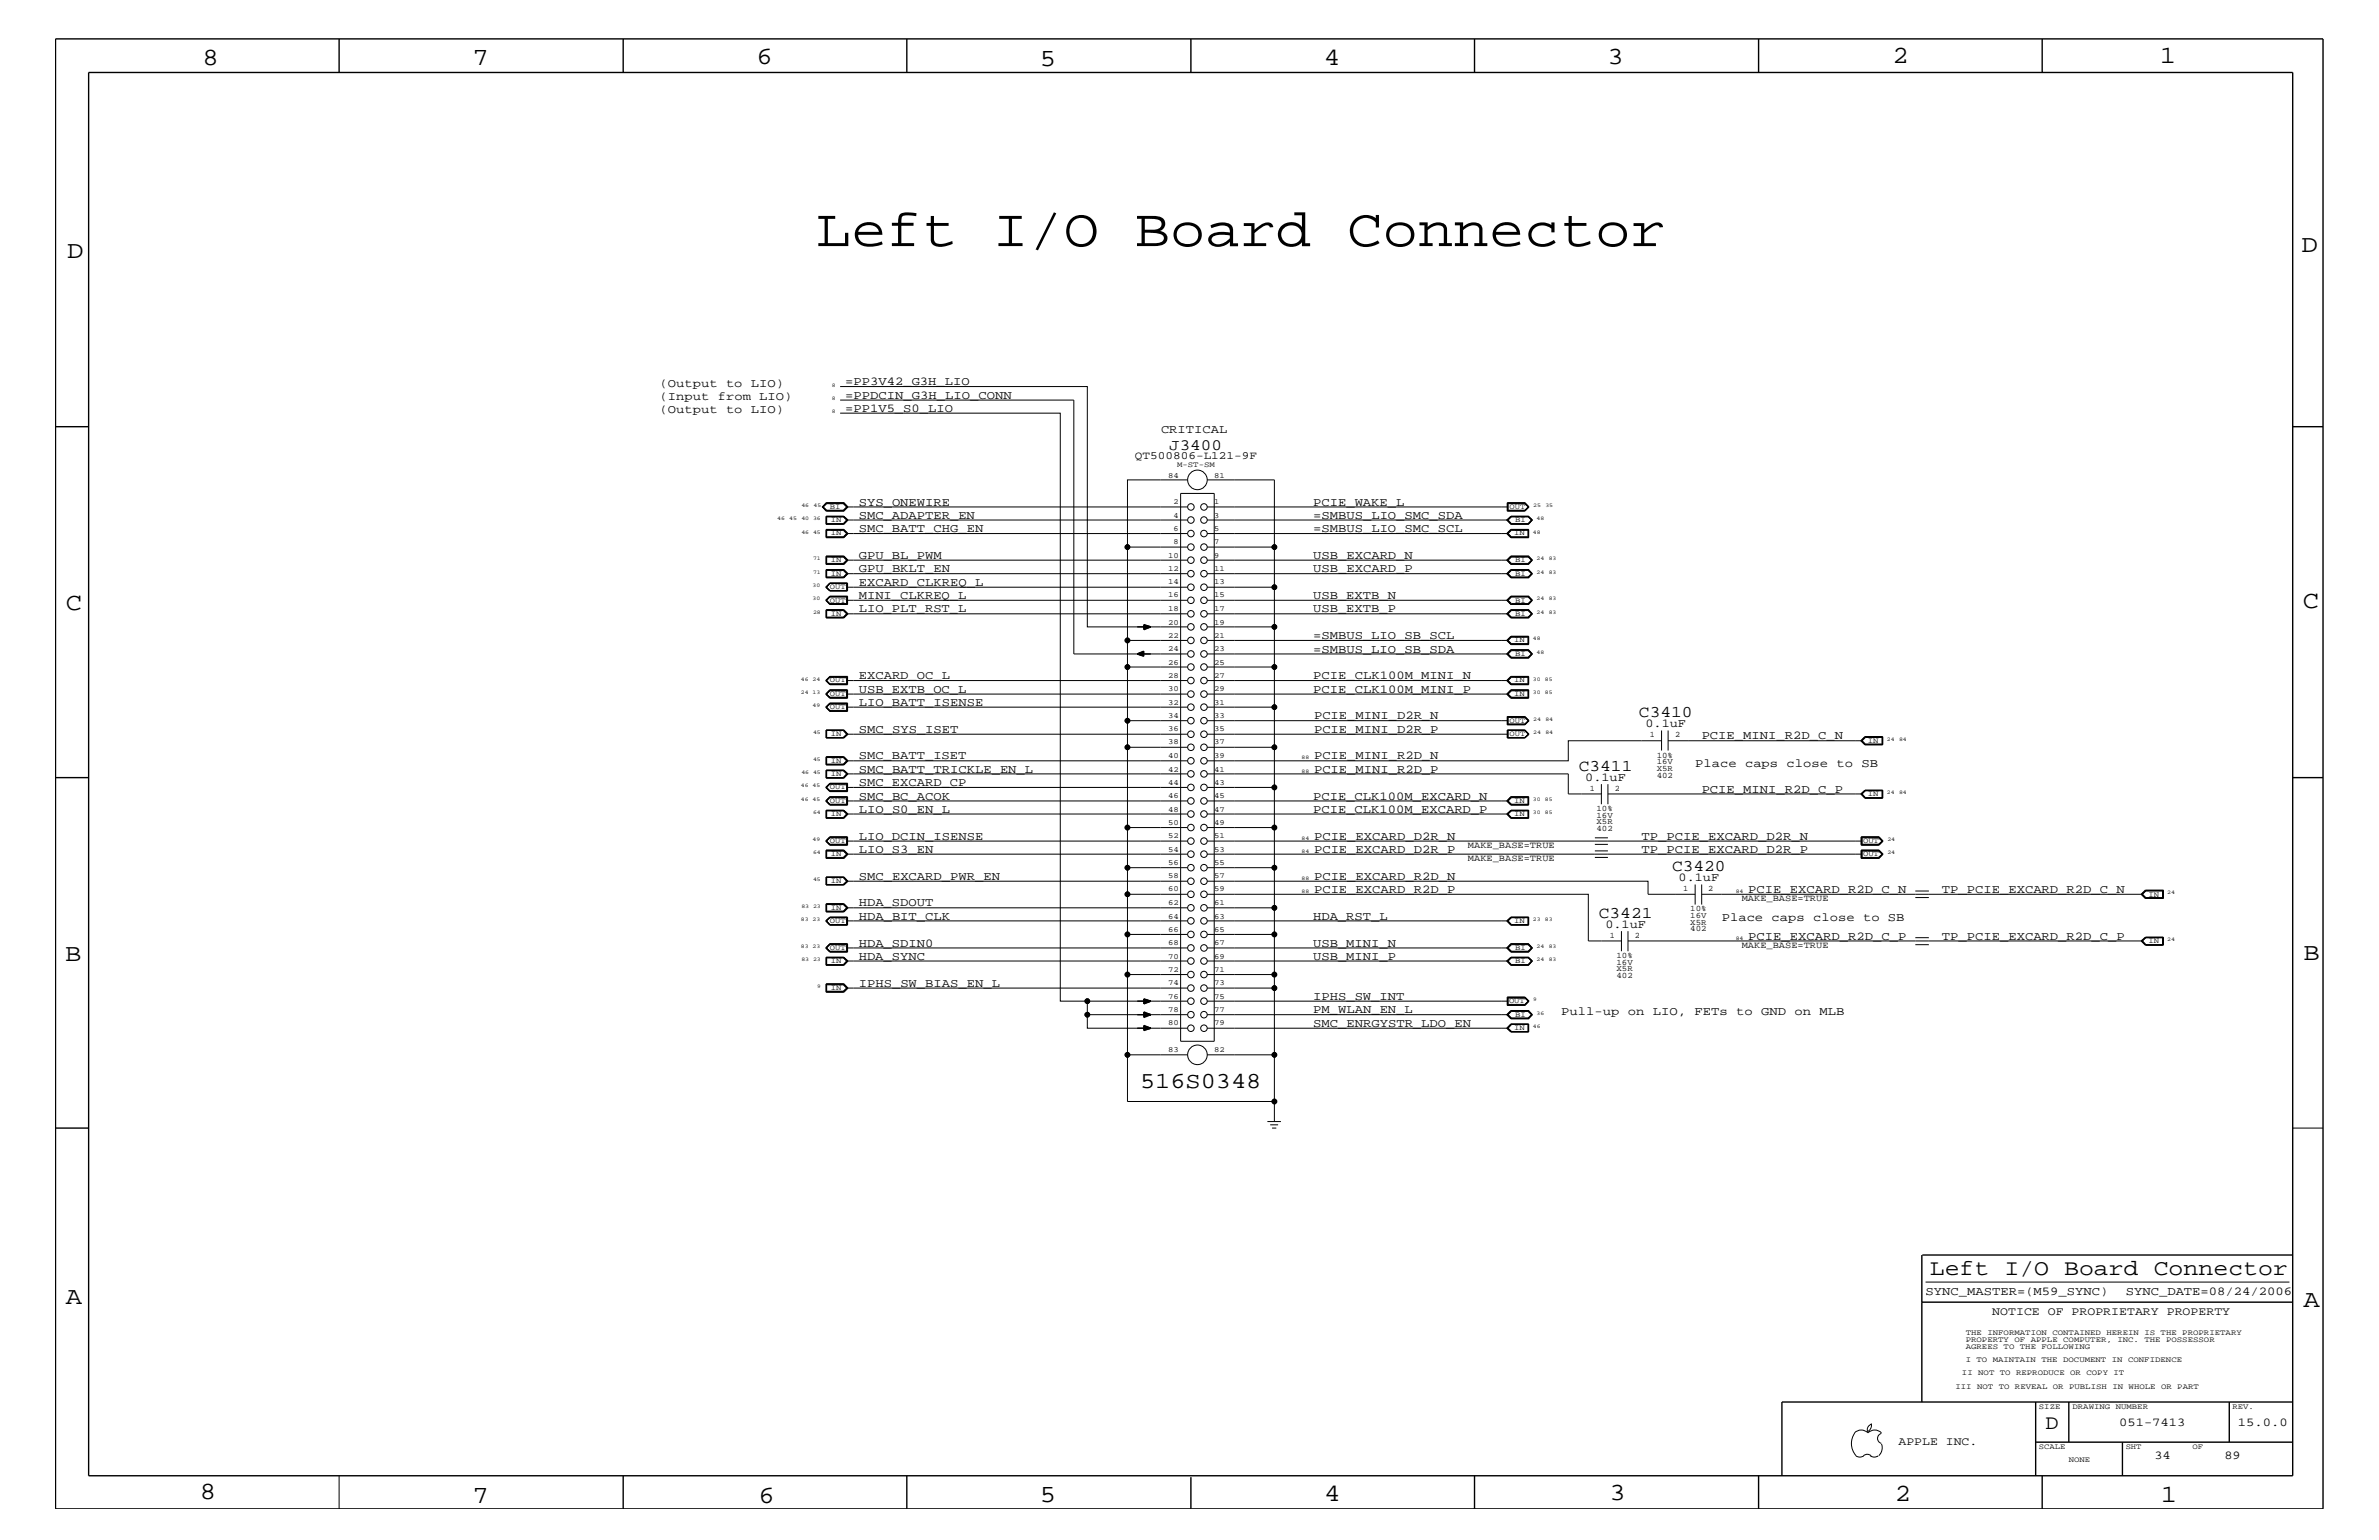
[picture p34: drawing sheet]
<svg xmlns="http://www.w3.org/2000/svg" width="432mm" height="279mm" viewBox="0 0 432 279" stroke-linecap="round" stroke-linejoin="round" font-family="sans-serif">
<defs><g id="words">
<text font-size="9.7" x="148" y="44.6">Left I/O Board Connector</text>
<g font-size="4.5">
<text x="36.7" y="11.7">8</text>
<text x="85.8" y="11.7">7</text>
<text x="137.3" y="11.5">6</text>
<text x="240.3" y="11.7">4</text>
<text x="291.8" y="11.5">3</text>
<text x="343.5" y="11.5">2</text>
<text x="392" y="11.5">1</text>
<text x="188.7" y="12.1">5</text>
<text x="12.2" y="46.8">D</text>
<text x="417.7" y="45.7">D</text>
<text x="11.9" y="110.6">C</text>
<text x="418" y="110.3">C</text>
<text x="11.9" y="174.3">B</text>
<text x="418.1" y="174.2">B</text>
<text x="11.9" y="236.7">A</text>
<text x="418.1" y="237.1">A</text>
<text x="36.2" y="271.9">8</text>
<text x="85.8" y="272.7">7</text>
<text x="137.7" y="272.7">6</text>
<text x="188.7" y="272.5">5</text>
<text x="240.4" y="272.3">4</text>
<text x="292.1" y="272.2">3</text>
<text x="343.9" y="272.3">2</text>
<text x="392.2" y="272.6">1</text>
</g>
<g font-size="4.1">
<text x="206.9" y="197.4">516S0348</text>
<text x="350.3" y="231.3">Left I/O Board Connector</text>
</g>
<text font-size="3.7" x="371.3" y="259.3">D</text>
<g font-size="3">
<text x="297.5" y="130.2">C3410</text>
<text x="286.6" y="139.8">C3411</text>
<text x="303.5" y="158">C3420</text>
<text x="290.2" y="166.5">C3421</text>
</g>
<text font-size="2.9" x="212.2" y="81.6">J3400</text>
<g font-size="2.2">
<text x="119.7" y="70.1">(Output to LIO)</text>
<text x="153.4" y="69.9">=PP3V42_G3H_LIO</text>
<text x="119.7" y="75">(Output to LIO)</text>
<text x="119.7" y="72.6">(Input from LIO)</text>
<text x="153.4" y="74.7">=PP1V5_S0_LIO</text>
<text x="153.4" y="72.3">=PPDCIN_G3H_LIO_CONN</text>
<text x="210.7" y="78.6">CRITICAL</text>
<text x="155.9" y="91.7">SYS_ONEWIRE</text>
<text x="155.9" y="94.2">SMC_ADAPTER_EN</text>
<text x="238.3" y="91.7">PCIE_WAKE_L</text>
<text x="238.3" y="94.2">=SMBUS_LIO_SMC_SDA</text>
<text x="155.9" y="96.5">SMC_BATT_CHG_EN</text>
<text x="155.9" y="101.4">GPU_BL_PWM</text>
<text x="238.3" y="96.5">=SMBUS_LIO_SMC_SCL</text>
<text x="238.3" y="101.4">USB_EXCARD_N</text>
<text x="155.9" y="106.3">EXCARD_CLKREQ_L</text>
<text x="155.9" y="103.8">GPU_BKLT_EN</text>
<text x="238.3" y="103.8">USB_EXCARD_P</text>
<text x="155.9" y="111.1">LIO_PLT_RST_L</text>
<text x="155.9" y="108.7">MINI_CLKREQ_L</text>
<text x="238.3" y="111.1">USB_EXTB_P</text>
<text x="238.3" y="108.7">USB_EXTB_N</text>
<text x="238.3" y="115.9">=SMBUS_LIO_SB_SCL</text>
<text x="238.3" y="118.4">=SMBUS_LIO_SB_SDA</text>
<text x="155.9" y="123.2">EXCARD_OC_L</text>
<text x="155.9" y="125.7">USB_EXTB_OC_L</text>
<text x="238.3" y="123.2">PCIE_CLK100M_MINI_N</text>
<text x="238.3" y="125.7">PCIE_CLK100M_MINI_P</text>
<text x="155.9" y="128">LIO_BATT_ISENSE</text>
<text x="238.5" y="130.5">PCIE_MINI_D2R_N</text>
<text x="298.7" y="131.9">0.1uF</text>
<text x="155.9" y="137.8">SMC_BATT_ISET</text>
<text x="155.9" y="133">SMC_SYS_ISET</text>
<text x="238.5" y="133">PCIE_MINI_D2R_P</text>
<text x="238.5" y="137.8">PCIE_MINI_R2D_N</text>
<text x="308.9" y="134.1">PCIE_MINI_R2D_C_N</text>
<text x="155.9" y="142.6">SMC_EXCARD_CP</text>
<text x="155.9" y="140.2">SMC_BATT_TRICKLE_EN_L</text>
<text x="238.5" y="140.2">PCIE_MINI_R2D_P</text>
<text x="287.7" y="141.7">0.1uF</text>
<text x="307.7" y="139.2">Place caps close to SB</text>
<text x="308.9" y="143.9">PCIE_MINI_R2D_C_P</text>
<text x="155.9" y="147.5">LIO_S0_EN_L</text>
<text x="155.9" y="145.1">SMC_BC_ACOK</text>
<text x="238.3" y="147.5">PCIE_CLK100M_EXCARD_P</text>
<text x="238.3" y="145.1">PCIE_CLK100M_EXCARD_N</text>
<text x="155.9" y="154.7">LIO_S3_EN</text>
<text x="155.9" y="152.3">LIO_DCIN_ISENSE</text>
<text x="238.5" y="154.7">PCIE_EXCARD_D2R_P</text>
<text x="238.5" y="152.3">PCIE_EXCARD_D2R_N</text>
<text x="297.9" y="154.7">TP_PCIE_EXCARD_D2R_P</text>
<text x="297.9" y="152.3">TP_PCIE_EXCARD_D2R_N</text>
<text x="155.9" y="159.6">SMC_EXCARD_PWR_EN</text>
<text x="238.5" y="162">PCIE_EXCARD_R2D_P</text>
<text x="238.5" y="159.6">PCIE_EXCARD_R2D_N</text>
<text x="304.7" y="159.9">0.1uF</text>
<text x="317.3" y="162">PCIE_EXCARD_R2D_C_N</text>
<text x="352.5" y="162">TP_PCIE_EXCARD_R2D_C_N</text>
<text x="155.9" y="166.9">HDA_BIT_CLK</text>
<text x="155.9" y="164.5">HDA_SDOUT</text>
<text x="238.3" y="166.9">HDA_RST_L</text>
<text x="312.5" y="167.1">Place caps close to SB</text>
<text x="155.9" y="171.7">HDA_SDIN0</text>
<text x="238.3" y="171.7">USB_MINI_N</text>
<text x="291.4" y="168.3">0.1uF</text>
<text x="317.3" y="170.5">PCIE_EXCARD_R2D_C_P</text>
<text x="352.5" y="170.5">TP_PCIE_EXCARD_R2D_C_P</text>
<text x="155.9" y="174.2">HDA_SYNC</text>
<text x="155.9" y="179">IPHS_SW_BIAS_EN_L</text>
<text x="238.3" y="174.2">USB_MINI_P</text>
<text x="238.3" y="183.8">PM_WLAN_EN_L</text>
<text x="238.3" y="181.4">IPHS_SW_INT</text>
<text x="283.4" y="184.1">Pull-up on LIO, FETs to GND on MLB</text>
<text x="238.3" y="186.3">SMC_ENRGYSTR_LDO_EN</text>
<text x="349.5" y="235">SYNC_MASTER=(M59_SYNC)</text>
<text x="385.8" y="235">SYNC_DATE=08/24/2006</text>
<text x="384.6" y="258.7">051-7413</text>
<text x="406.2" y="258.7">15.0.0</text>
<text x="391" y="264.7">34</text>
<text x="403.7" y="264.7">89</text>
</g>
<g font-size="2.1">
<text x="361.6" y="238.6">NOTICE OF PROPRIETARY PROPERTY</text>
<text x="344.6" y="262.2">APPLE INC.</text>
</g>
<text font-size="2" x="206" y="83.3">QT500806-L121-9F</text>
<g font-size="1.7">
<text x="266.4" y="153.8">MAKE_BASE=TRUE</text>
<text x="266.4" y="156.2">MAKE_BASE=TRUE</text>
<text x="316.1" y="163.5">MAKE_BASE=TRUE</text>
<text x="316.1" y="172">MAKE_BASE=TRUE</text>
</g>
<g font-size="1.5">
<text x="299.5" y="133.8">1</text>
<text x="300.7" y="137.4">10%</text>
<text x="304" y="133.8">2</text>
<text x="288.5" y="143.5">1</text>
<text x="293.1" y="143.5">2</text>
<text x="300.7" y="138.6">16V</text>
<text x="300.7" y="141.1">402</text>
<text x="300.7" y="139.8">X5R</text>
<text x="289.8" y="149.5">X5R</text>
<text x="289.8" y="148.4">16V</text>
<text x="289.8" y="147.1">10%</text>
<text x="289.8" y="150.7">402</text>
<text x="305.5" y="161.7">1</text>
<text x="310" y="161.7">2</text>
<text x="306.8" y="166.5">16V</text>
<text x="306.8" y="165.3">10%</text>
<text x="306.8" y="167.8">X5R</text>
<text x="292.2" y="170.1">1</text>
<text x="293.4" y="173.8">10%</text>
<text x="296.8" y="170.1">2</text>
<text x="306.8" y="168.9">402</text>
<text x="293.4" y="177.4">402</text>
<text x="293.4" y="176.2">X5R</text>
<text x="293.4" y="175">16V</text>
</g>
<g font-size="1.4">
<text x="212" y="86.6">84</text>
<text x="213.7" y="84.7">M-ST-SM</text>
<text x="220.4" y="86.6">81</text>
<text x="150.6" y="92.3">BI</text>
<text x="150.8" y="94.8">IN</text>
<text x="213" y="91.5">2</text>
<text x="213" y="93.9">4</text>
<text x="220.4" y="91.5">1</text>
<text x="220.4" y="93.9">3</text>
<text x="274" y="92.3">OUT</text>
<text x="275" y="94.8">BI</text>
<text x="150.8" y="97.1">IN</text>
<text x="212" y="101.2">10</text>
<text x="213" y="96.3">6</text>
<text x="213" y="98.7">8</text>
<text x="220.4" y="96.3">5</text>
<text x="220.4" y="98.7">7</text>
<text x="220.4" y="101.2">9</text>
<text x="274.8" y="97.1">IN</text>
<text x="150.6" y="106.9">OUT</text>
<text x="150.8" y="102.1">IN</text>
<text x="150.8" y="104.4">IN</text>
<text x="212" y="103.6">12</text>
<text x="212" y="106">14</text>
<text x="220.4" y="103.6">11</text>
<text x="220.4" y="106">13</text>
<text x="275" y="102.1">BI</text>
<text x="275" y="104.4">BI</text>
<text x="150.6" y="109.3">OUT</text>
<text x="150.8" y="111.7">IN</text>
<text x="212" y="108.4">16</text>
<text x="212" y="110.9">18</text>
<text x="212" y="113.3">20</text>
<text x="220.4" y="108.4">15</text>
<text x="220.4" y="110.9">17</text>
<text x="220.4" y="113.3">19</text>
<text x="275" y="109.3">BI</text>
<text x="275" y="111.7">BI</text>
<text x="212" y="115.7">22</text>
<text x="212" y="118.1">24</text>
<text x="220.4" y="115.7">21</text>
<text x="220.4" y="118.1">23</text>
<text x="274.8" y="116.5">IN</text>
<text x="275" y="119">BI</text>
<text x="150.6" y="123.8">OUT</text>
<text x="212" y="120.6">26</text>
<text x="212" y="123">28</text>
<text x="212" y="125.4">30</text>
<text x="220.4" y="120.6">25</text>
<text x="220.4" y="123">27</text>
<text x="220.4" y="125.4">29</text>
<text x="274.8" y="123.8">IN</text>
<text x="150.6" y="126.3">OUT</text>
<text x="150.6" y="128.7">OUT</text>
<text x="212" y="127.9">32</text>
<text x="212" y="130.2">34</text>
<text x="220.4" y="127.9">31</text>
<text x="220.4" y="130.2">33</text>
<text x="274" y="131.1">OUT</text>
<text x="274.8" y="126.3">IN</text>
<text x="150.8" y="133.5">IN</text>
<text x="212" y="132.7">36</text>
<text x="212" y="135.1">38</text>
<text x="212" y="137.5">40</text>
<text x="220.4" y="132.7">35</text>
<text x="220.4" y="135.1">37</text>
<text x="220.4" y="137.5">39</text>
<text x="274" y="133.5">OUT</text>
<text x="339" y="134.7">IN</text>
<text x="150.6" y="143.2">OUT</text>
<text x="150.8" y="138.4">IN</text>
<text x="150.8" y="140.8">IN</text>
<text x="212" y="140">42</text>
<text x="212" y="142.4">44</text>
<text x="220.4" y="140">41</text>
<text x="220.4" y="142.4">43</text>
<text x="150.6" y="145.7">OUT</text>
<text x="150.8" y="148.1">IN</text>
<text x="212" y="144.8">46</text>
<text x="212" y="147.3">48</text>
<text x="212" y="149.6">50</text>
<text x="220.4" y="144.8">45</text>
<text x="220.4" y="147.3">47</text>
<text x="220.4" y="149.6">49</text>
<text x="274.8" y="145.7">IN</text>
<text x="274.8" y="148.1">IN</text>
<text x="339" y="144.5">IN</text>
<text x="150.6" y="152.9">OUT</text>
<text x="150.8" y="155.4">IN</text>
<text x="212" y="152.1">52</text>
<text x="212" y="154.5">54</text>
<text x="220.4" y="152.1">51</text>
<text x="220.4" y="154.5">53</text>
<text x="338.2" y="152.9">OUT</text>
<text x="338.2" y="155.4">OUT</text>
<text x="150.8" y="160.2">IN</text>
<text x="212" y="156.9">56</text>
<text x="212" y="159.4">58</text>
<text x="212" y="161.7">60</text>
<text x="220.4" y="156.9">55</text>
<text x="220.4" y="159.4">57</text>
<text x="220.4" y="161.7">59</text>
<text x="150.6" y="167.5">OUT</text>
<text x="150.8" y="165">IN</text>
<text x="212" y="164.2">62</text>
<text x="212" y="166.7">64</text>
<text x="220.4" y="164.2">61</text>
<text x="220.4" y="166.7">63</text>
<text x="274.8" y="167.5">IN</text>
<text x="390" y="162.7">IN</text>
<text x="150.6" y="172.3">OUT</text>
<text x="212" y="169">66</text>
<text x="212" y="171.5">68</text>
<text x="212" y="173.9">70</text>
<text x="220.4" y="169">65</text>
<text x="220.4" y="171.5">67</text>
<text x="220.4" y="173.9">69</text>
<text x="275" y="172.3">BI</text>
<text x="390" y="171.1">IN</text>
<text x="150.8" y="179.6">IN</text>
<text x="150.8" y="174.8">IN</text>
<text x="212" y="176.3">72</text>
<text x="212" y="178.8">74</text>
<text x="220.4" y="176.3">71</text>
<text x="220.4" y="178.8">73</text>
<text x="275" y="174.8">BI</text>
<text x="212" y="181.2">76</text>
<text x="212" y="183.6">78</text>
<text x="220.4" y="181.2">75</text>
<text x="220.4" y="183.6">77</text>
<text x="273.9" y="182.1">OUT</text>
<text x="275" y="184.4">BI</text>
<text x="212" y="186">80</text>
<text x="212" y="190.9">83</text>
<text x="220.4" y="186">79</text>
<text x="220.4" y="190.9">82</text>
<text x="274.8" y="186.9">IN</text>
<text x="356.8" y="242.3">THE INFORMATION CONTAINED HEREIN IS THE PROPRIETARY</text>
<text x="356.8" y="243.5">PROPERTY OF APPLE COMPUTER, INC. THE POSSESSOR</text>
<text x="356.8" y="244.7">AGREES TO THE FOLLOWING</text>
<text x="354.9" y="252">III NOT TO REVEAL OR PUBLISH IN WHOLE OR PART</text>
<text x="356.1" y="249.5">II NOT TO REPRODUCE OR COPY IT</text>
<text x="356.8" y="247.1">I TO MAINTAIN THE DOCUMENT IN CONFIDENCE</text>
<text x="370.1" y="255.6">SIZE</text>
<text x="376.2" y="255.6">DRAWING NUMBER</text>
<text x="405.2" y="255.6">REV.</text>
<text x="370.1" y="262.9">SCALE</text>
<text x="385.8" y="262.9">SHT</text>
<text x="397.9" y="262.9">OF</text>
<text x="375.5" y="265.3">NONE</text>
</g>
<g font-size="1">
<text x="151" y="70.1">8</text>
<text x="151" y="75">8</text>
<text x="151" y="72.6">8</text>
<text x="141.1" y="94.3">46</text>
<text x="143.3" y="94.3">45</text>
<text x="145.5" y="92">46</text>
<text x="145.5" y="94.3">40 36</text>
<text x="147.7" y="92">45</text>
<text x="278.3" y="92">25</text>
<text x="278.9" y="94.3">48</text>
<text x="280.5" y="92">35</text>
<text x="145.5" y="96.8">46 45</text>
<text x="147.6" y="101.6">71</text>
<text x="278.2" y="96.8">48</text>
<text x="278.9" y="101.6">24</text>
<text x="281.1" y="101.6">83</text>
<text x="147.5" y="106.5">30</text>
<text x="147.6" y="104.1">71</text>
<text x="278.9" y="104.1">24</text>
<text x="281.1" y="104.1">83</text>
<text x="147.5" y="108.9">30</text>
<text x="147.6" y="111.4">28</text>
<text x="278.9" y="108.9">24</text>
<text x="278.9" y="111.4">24</text>
<text x="281.1" y="108.9">83</text>
<text x="281.1" y="111.4">83</text>
<text x="278.2" y="116.2">48</text>
<text x="278.9" y="118.6">48</text>
<text x="145.4" y="123.5">46 24</text>
<text x="145.4" y="125.9">24 13</text>
<text x="278.2" y="123.5">30</text>
<text x="278.2" y="125.9">30</text>
<text x="280.4" y="123.5">85</text>
<text x="280.4" y="125.9">85</text>
<text x="147.5" y="128.3">49</text>
<text x="278.3" y="130.8">24</text>
<text x="280.5" y="130.8">84</text>
<text x="147.6" y="133.2">45</text>
<text x="236.2" y="137.8">88</text>
<text x="278.3" y="133.2">24</text>
<text x="280.5" y="133.2">84</text>
<text x="342.5" y="134.4">24</text>
<text x="344.7" y="134.4">84</text>
<text x="145.4" y="142.9">46 45</text>
<text x="145.5" y="140.4">46 45</text>
<text x="147.6" y="138">45</text>
<text x="236.2" y="140.2">88</text>
<text x="145.4" y="145.3">46 45</text>
<text x="147.6" y="147.7">64</text>
<text x="278.2" y="145.3">30</text>
<text x="278.2" y="147.7">30</text>
<text x="280.4" y="145.3">85</text>
<text x="280.4" y="147.7">85</text>
<text x="342.5" y="144">24</text>
<text x="344.7" y="144">84</text>
<text x="147.5" y="152.6">49</text>
<text x="147.6" y="155">64</text>
<text x="236.2" y="154.7">84</text>
<text x="236.2" y="152.3">84</text>
<text x="342.6" y="152.6">24</text>
<text x="342.6" y="155">24</text>
<text x="147.6" y="159.9">45</text>
<text x="236.2" y="162">88</text>
<text x="236.2" y="159.6">88</text>
<text x="315" y="162">84</text>
<text x="145.4" y="167.1">83 23</text>
<text x="145.5" y="164.7">83 23</text>
<text x="278.2" y="167.1">23</text>
<text x="280.4" y="167.1">83</text>
<text x="393.4" y="162.2">24</text>
<text x="145.4" y="172">83 23</text>
<text x="278.9" y="172">24</text>
<text x="281.1" y="172">83</text>
<text x="315" y="170.5">84</text>
<text x="393.4" y="170.7">24</text>
<text x="145.5" y="174.4">83 23</text>
<text x="148.3" y="179.3">9</text>
<text x="278.9" y="174.4">24</text>
<text x="281.1" y="174.4">83</text>
<text x="278.3" y="181.6">9</text>
<text x="278.9" y="184.1">36</text>
<text x="278.2" y="186.5">46</text>
</g>
</g></defs>
<g fill="none" stroke="#000" stroke-width=".18">
<path d="M152.5 70.1h44.9v43.6h18.1M152.5 75h39.9v106.6h23.1M152.5 72.6h42.4v46h20.6M149.9 91.2h3.3l.7 .8-.7 .7h-3.3l-.6-.7zM149.9 96h3.3l.7 .8-.7 .8h-3.3zM149.9 96.1h3.3l.6 .7-.6 .7h-3.3M150 91.3h3.1l.7 .7-.7 .7h-3.1l-.6-.7zM150 91.2h3.2l.6 .8-.6 .7h-3.2l-.7-.7zM150 96.1v1.4M150 96.2h3.1l.6 .6M153.1 93.8h-3.1v1.2h3.1M153.1 93.8l.7 .5-.7 .7"/>
<path d="M153.1 93.8l.6 .5M153.1 96.1l.7 .7-.7 .7M153.2 93.7h-3.3v1.4h3.3M153.2 93.7l.7 .6-.7 .8M153.2 93.7l.6 .6-.6 .8M153.7 92l-.6 .6h-3.1l-.6-.6 .6-.6h3.1l.6 .6h61.8M153.7 94.3h61.8M153.7 96.8h61.8M153.7 94.3l-.6 .7M153.7 96.8l-.6 .6h-3.1M204.6 99.3v31.5M214.3 89.5h6.1v99.4h-6.1z"/>
<path d="M215.5 87.1h-10.9v12.2h10.9M219.1 87.1h12.2v19.4M219.1 92h54.6M219.1 94.3h54.6M219.1 96.8h54.6M219.1 99.3h12.2M273.6 91.2h3.2l.7 .8-.7 .7h-3.2zM273.6 91.2v1.5h3.2l.7-.7M273.6 91.3h3.2l.7 .7M273.7 91.4h3.1l.6 .6-.6 .6h-3.1zM274.2 93.7h3.2l.7 .6M274.2 93.7h3.3l.6 .6"/>
<path d="M274.2 93.7l-.7 .6 .7 .8M274.2 93.7l-.6 .6 .6 .8M274.2 96h3.3v1.6h-3.3l-.7-.8zM274.3 93.8h3.1l.6 .5-.6 .7h-3.1M274.3 93.8l-.7 .5 .7 .7M274.3 93.8l-.6 .5 .6 .7M274.3 96.1l-.7 .7 .7 .7M276.8 91.2l.7 .8M277.4 96.2h-3.1l-.6 .6 .6 .6h3.1M277.4 96.1v1.4M277.5 96.1h-3.3l-.6 .7 .6 .7h3.3M278.1 94.3l-.7 .8h-3.2"/>
<path d="M278.1 94.3l-.6 .8h-3.3M149.9 108.9l.7-.8h3.2v1.6h-3.2zM149.9 100.9h3.3l.7 .7-.7 .8h-3.3zM149.9 103.3h3.3l.7 .8-.7 .7h-3.3zM149.9 110.6h3.3l.7 .8-.7 .7h-3.3zM149.9 101h3.3l.6 .6-.6 .8M149.9 103.4h3.3l.6 .7-.6 .7h-3.3M149.9 108.9l.7-.7h3.2v1.5M149.9 106.5l.7 .6M149.9 106.5l.7 .7M149.9 108.9l.7 .7h3.2M149.9 108.9l.7 .8"/>
<path d="M149.9 110.7h3.3l.6 .7-.6 .6h-3.3M150 108.9l.6-.6h3.1v1.2h-3.1zM150 101h3.1l.7 .6-.7 .7h-3.1zM150 103.4v1.4M150 110.7v1.3M150 103.5h3.1l.6 .6M150 110.8h3.1l.6 .6M150.6 105.9l-.6 .6 .6 .6M150.6 105.8h3.2v1.4h-3.2M150.6 105.8l-.7 .7 .7 .7M150.6 105.8l-.7 .7M150.6 107.1h3.2"/>
<path d="M150.6 105.9h3.2M150.6 105.9l-.7 .6M153.1 101l.6 .6M153.1 103.4l.7 .7-.7 .7M153.1 110.7l.7 .7-.7 .6M153.7 101.6l-.6 .6h-3.1M153.7 101.6h61.8M153.7 104.1l-.6 .6h-3.1M153.7 104.1h61.8M153.7 106.5h61.8M153.7 108.9h61.8M153.7 111.4h61.8"/>
<path d="M153.7 105.9v1.2M153.7 111.4l-.6 .6h-3.1M153.8 105.8v1.4M204.6 116.2h10.9M219.1 106.5h12.2v7.2M219.1 113.7h12.2v7.3h-12.2M219.1 101.6h54.6M219.1 104.1h54.6M219.1 108.9h54.6M219.1 111.4h54.6M219.1 118.6h54.6M219.1 116.2h54.6"/>
<path d="M273.5 111.4l.7-.8h3.3l.6 .8-.6 .7h-3.3zM273.5 116.2l.7-.8h3.3v1.6h-3.3zM273.6 104.1l.6-.7h3.2l.7 .7-.7 .7h-3.2zM273.6 111.4l.6-.7h3.2l.7 .7-.7 .6h-3.2zM273.6 101.6l.7-.6h3.1l.6 .6-.6 .7h-3.1zM273.6 104.1l.7-.7h3.1l.6 .7-.6 .7h-3.1zM273.6 108.9l.7-.7h3.1l.6 .7-.6 .7h-3.1zM273.6 111.4l.7-.7h3.1l.6 .7-.6 .6h-3.1zM273.6 118.6l.7-.6h3.1l.6 .6-.6 .7h-3.1zM273.7 101.6l.6-.6h3.1l.6 .6-.6 .6h-3.1zM273.7 104.1l.6-.6h3.1l.6 .6-.6 .6h-3.1zM273.7 111.4l.6-.6h3.1l.6 .6-.6 .6h-3.1z"/>
<path d="M274.2 103.3h3.3l.6 .8-.6 .7h-3.3l-.7-.7zM274.2 117.9h3.2l.7 .7M274.2 117.9l-.6 .7 .6 .7h3.2l.7-.7M274.2 117.9h3.3l.6 .7M274.2 117.9l-.7 .7 .7 .8h3.3l.6-.8M274.3 108.3h3.1l.6 .6-.6 .6h-3.1l-.6-.6zM274.3 118.1h3.1l.6 .5-.6 .6h-3.1l-.6-.6zM274.3 115.5l-.7 .7 .7 .7M277.4 115.6h-3.1l-.6 .6 .6 .6h3.1M277.4 115.5v1.4M277.5 115.5h-3.3l-.6 .7 .6 .7h3.3M278.1 101.6l-.7-.6h-3.2l-.6 .6 .6 .8"/>
<path d="M278.1 101.6l-.7 .8h-3.2M278.1 101.6l-.6-.7h-3.3l-.7 .7 .7 .8M278.1 101.6l-.6 .8h-3.3M278.1 108.9l-.7-.7h-3.2l-.6 .7 .6 .8M278.1 108.9l-.7 .8h-3.2M278.1 108.9l-.6-.8h-3.3l-.7 .8 .7 .8M278.1 108.9l-.6 .8h-3.3M149.9 123.5l.7-.8h3.2v1.5h-3.2zM149.9 128.3l.7-.8h3.2v1.6h-3.2zM149.9 137.3h3.3l.7 .7-.7 .8h-3.3zM149.9 123.5l.7-.7h3.2v1.3h-3.2zM149.9 128.3l.7-.7h3.2v1.5"/>
<path d="M149.9 125.9l.7 .6M149.9 128.3l.7 .7h3.2M149.9 128.3l.7 .8M149.9 137.4h3.3l.6 .6-.6 .7h-3.3M150 123.5l.6-.6h3.1v1.2h-3.1zM150 137.4v1.3M150 137.4h3.1l.6 .6M150.6 126.5l-.6-.6 .6-.6h3.1v1.2M150.6 127.7l-.6 .6 .6 .6h3.1v-1.2M150.6 125.2h3.2v1.5h-3.2l-.7-.8zM150.6 125.2l-.7 .7M150.6 126.5h3.2"/>
<path d="M150.6 127.7h3.2M150.6 127.7l-.7 .6M153.1 132.5h-3.1v1.3h3.1M153.1 139.8h-3.1v1.3h3.1M153.1 132.5l.7 .7-.7 .6M153.1 132.5l.6 .7M153.1 137.4l.7 .6-.7 .7M153.1 139.8l.7 .6-.7 .7M153.1 139.8l.6 .6M153.2 132.4h-3.3v1.5h3.3M153.2 139.7h-3.3v1.5h3.3M153.2 132.4l.7 .8-.7 .7"/>
<path d="M153.2 132.4l.6 .8-.6 .7M153.2 139.7l.7 .7-.7 .8M153.2 139.7l.6 .7-.6 .8M153.7 123.5h61.8M153.7 125.9h61.8M153.7 128.3h61.8M153.7 133.2h61.8M153.7 138h61.8M153.7 133.2l-.6 .6M153.7 138l-.6 .6h-3.1M153.8 125.2v1.4h-3.2l-.7-.7M153.8 125.3h-3.2l-.7 .6"/>
<path d="M204.6 121h10.9M204.6 135.6v21.8M215.5 130.8h-10.9v4.8h10.9M219.1 128.3h12.2v7.3h-12.2M219.1 123.5h54.6M219.1 125.9h54.6M219.1 130.8h54.6M219.1 133.2h54.6M231.3 121v7.3M231.3 135.6v7.3M273.5 123.5l.7-.8h3.3v1.5h-3.3zM273.6 130h3.2l.7 .8-.7 .7h-3.2z"/>
<path d="M273.6 125.9l.7-.6h3.1v1.2h-3.1zM273.6 130.1h3.2l.7 .7-.7 .6h-3.2zM273.6 132.4v1.5M273.6 133.8h3.2M273.6 132.5h3.2M273.7 130.2h3.1l.6 .6-.6 .5h-3.1zM273.7 132.5v1.3M274.2 125.2h3.3v1.5h-3.3l-.7-.8zM274.2 125.2l-.6 .7 .6 .7h3.3M274.3 122.8l-.7 .7 .7 .6M276.8 132.4h-3.2v1.5h3.2M276.8 132.4l.7 .8-.7 .7"/>
<path d="M276.8 132.4l.7 .8M276.8 132.5l.7 .7M276.8 132.5l.6 .7-.6 .6M277.4 122.9h-3.1l-.6 .6 .6 .6h3.1M277.4 125.3h-3.1l-.6 .6 .6 .6M277.4 122.8v1.3M277.5 122.8h-3.3l-.6 .7 .6 .6h3.3M277.5 133.2l-.7 .7M277.5 133.2l-.7 .6M301.6 134.4h-17v3.6h-65.5M301.6 132.5v3.7M302.8 132.5v3.7"/>
<path d="M302.8 134.4h35.2M337.7 134.4l.8-.8h3.2v1.6h-3.2zM338.5 133.7l-.7 .7 .7 .7M338.5 135.1h3.2M338.5 133.7h3.2M338.5 133.7l-.6 .7 .6 .7M341.6 133.8h-3l-.6 .6 .6 .6h3M341.6 133.7v1.4M149.9 152.6l.7-.8h3.2v1.6h-3.2zM149.9 142.9l.7-.8h3.2v1.5h-3.2zM149.9 145.3l.7-.7h3.2v1.5h-3.2zM149.9 154.2h3.3l.7 .8-.7 .7h-3.3z"/>
<path d="M149.9 154.3h3.3l.6 .7-.6 .7M149.9 142.9l.7-.7h3.2v1.3h-3.2zM149.9 152.6l.7 .6M150 142.9l.6-.6h3.1v1.2h-3.1zM150 145.3l.6-.6h3.1v1.2h-3.1zM150 154.4h3.1l.7 .6-.7 .6h-3.1zM150.6 153.2l-.6-.6 .6-.6h3.1v1.2M150.6 151.8l-.7 .8M150.6 153.2h3.2M150.6 144.6l-.7 .7M153.1 147.1h-3.1v1.3h3.1M153.1 159.2h-3.1v1.3h3.1"/>
<path d="M153.1 154.4l.6 .6M153.1 147.1l.7 .6-.7 .7M153.1 147.1l.6 .6M153.1 159.2l.7 .7-.7 .6M153.1 159.2l.6 .7M153.2 147h-3.3v1.4h3.3M153.2 159.1h-3.3v1.5h3.3M153.2 147l.7 .7-.7 .7M153.2 147l.6 .7-.6 .7M153.2 159.1l.7 .8-.7 .7M153.2 159.1l.6 .8-.6 .7M153.7 142.9h61.8"/>
<path d="M153.7 140.4h61.8M153.7 145.3h61.8M153.7 147.7h61.8M153.7 152.6h61.8M153.7 159.9h61.8M153.7 155h61.8M153.7 155l-.6 .6h-3.1M153.7 140.4l-.6 .7M153.7 147.7l-.6 .7M153.7 159.9l-.6 .6M153.8 151.8v1.5h-3.2l-.7-.7M153.8 144.6v1.4h-3.2l-.7-.7"/>
<path d="M153.8 151.9h-3.2l-.7 .7M153.8 144.6h-3.2l-.7 .7M204.6 150.1h10.9M215.5 157.4h-10.9v4.8M219.1 159.9h80v2.3h8.6M219.1 142.9h12.2v7.2h-12.2M219.1 157.4h12.2v7.3h-12.2M219.1 140.4h65.5v3.6h6.1M219.1 145.3h54.6M219.1 147.7h54.6M219.1 152.6h118.9M219.1 155h118.9"/>
<path d="M231.3 150.1v7.3M273.5 145.3l.7-.7h3.3v1.5h-3.3zM274.2 147h3.3v1.4h-3.3M274.2 144.6l-.6 .7 .6 .7h3.3M274.2 147l-.7 .7 .7 .7M274.2 147l-.6 .7 .6 .7M274.3 147.1l-.6 .6 .6 .7M274.3 146l-.7-.7 .7-.7h3.1v1.4M274.3 147.1h3.1v1.3h-3.1M274.3 147.1l-.7 .6 .7 .7M277.4 144.7h-3.1l-.6 .6 .6 .6h3.1M289.5 155.6h2.3"/>
<path d="M289.5 154.4h2.3M289.5 153.2h2.3M289.5 152h2.3M290.7 142.3v3.6M291.8 142.3v3.6M291.8 144h46.2M337.8 154.2h3.2l.8 .8-.8 .7h-3.2zM337.8 154.3h3.2l.7 .7-.7 .7M337.8 151.8h3.2l.8 .8-.8 .8h-3.2zM337.9 154.4h3.1l.6 .6-.6 .6h-3.1zM337.9 151.9h3.1l.6 .7-.6 .6h-3.1zM338 154.4v1.2h3l.6-.6"/>
<path d="M338.5 143.5h3.1v1.2h-3.1l-.6-.7zM338.5 143.4h3.2v1.4h-3.2M338.5 143.4l-.8 .6 .8 .8M338.5 143.4l-.7 .6 .7 .8M338.6 143.5l-.6 .5 .6 .7M341 154.4l.6 .6M341 151.8l.7 .8-.7 .7h-3.2M341.6 152.6l-.6-.6h-3v1.2M341.6 152.6l-.6 .6M149.9 172l.7-.8h3.2v1.5h-3.2zM149.9 163.9h3.3l.7 .8-.7 .8h-3.3zM149.9 178.5h3.3l.7 .8-.7 .7h-3.3z"/>
<path d="M149.9 164h3.3l.6 .7-.6 .7h-3.3M149.9 167.1l.7 .7M150 172l.6-.6h3.1v1.2h-3.1zM150 164v1.4M150 178.6h3.1l.7 .7-.7 .6h-3.1zM150 178.7h3.1l.6 .6M150 164.1h3.1l.6 .6M150.6 166.5l-.6 .6 .6 .7M150.6 166.4h3.2v1.4h-3.2M150.6 167.8h3.2M150.6 166.5h3.2M150.6 171.2l-.7 .8"/>
<path d="M150.6 166.4l-.7 .7 .7 .7M150.6 166.4l-.7 .7M150.6 166.5l-.7 .6M153.1 173.8h-3.1v1.2h3.1M153.1 173.8l.7 .6-.7 .6M153.1 173.8l.6 .6M153.1 164l.7 .7-.7 .7M153.2 173.7h-3.3v1.4h3.3M153.2 178.5l.6 .8-.6 .6h-3.3M153.2 173.7l.7 .7-.7 .7M153.2 173.7l.6 .7-.6 .7M153.7 179.3h61.8"/>
<path d="M153.7 174.4h61.8M153.7 172h61.8M153.7 167.1h61.8M153.7 164.7h61.8M153.7 179.3l-.6 .6M153.7 166.5v1.3M153.7 174.4l-.6 .6M153.7 164.7l-.6 .6h-3.1M153.8 166.4v1.4M153.8 171.2v1.5h-3.2l-.7-.7M153.8 171.3h-3.2l-.7 .7M204.6 169.5v7.3"/>
<path d="M215.5 162.2h-10.9v7.3h10.9M215.5 176.8h-10.9v14.6h10.9M219.1 162.2h69.2v8.5h6M219.1 176.8h12.2v2.5M219.1 179.3h12.2v12.1h-12.2M219.1 174.4h54.6M219.1 172h54.6M219.1 169.5h12.2M219.1 167.1h54.6M231.3 164.7v12.1M273.6 172l.7-.7h3.1l.6 .7-.6 .7h-3.1zM274.2 171.2h3.2l.7 .8"/>
<path d="M274.2 171.2l-.6 .8 .6 .7h3.2l.7-.7M274.2 171.2h3.3l.6 .8M274.2 171.2l-.7 .8 .7 .7h3.3l.6-.7M274.2 173.7h3.2l.7 .7M274.2 173.7h3.3l.6 .7M274.2 173.7l-.7 .7 .7 .7M274.2 173.7l-.6 .7 .6 .7M274.2 166.4h3.3v1.4h-3.3M274.2 166.4l-.7 .7 .7 .7M274.2 166.4l-.6 .7 .6 .7M274.3 166.5l-.6 .6 .6 .7M274.3 171.4h3.1l.6 .6-.6 .6h-3.1l-.6-.6z"/>
<path d="M274.3 173.8h3.1l.6 .6-.6 .6h-3.1M274.3 173.8l-.7 .6 .7 .6M274.3 173.8l-.6 .6 .6 .6M274.3 166.5h3.1v1.3h-3.1M274.3 166.5l-.7 .6 .7 .7M278.1 174.4l-.7 .7h-3.2M278.1 174.4l-.6 .7h-3.3M294.3 168.9v3.7M295.5 170.7h93.4M295.5 168.9v3.7M307.7 160.5v3.6M308.9 162.2h80"/>
<path d="M308.9 160.5v3.6M347.6 162.8h2.5M347.6 161.7h2.5M347.6 171.4h2.5M347.6 170.1h2.5M388.6 170.7l.8-.7h3.3v1.5h-3.3zM389.4 161.5h3.3v1.5h-3.3l-.8-.8zM389.5 170.1l-.6 .6 .6 .7M389.5 161.6l-.8 .6 .8 .8M389.5 161.6h3.1v1.4M389.5 161.6l-.7 .6 .7 .7h3v-1.3M389.5 170.1h3v1.3h-3"/>
<path d="M389.5 170l-.8 .7 .8 .8M389.5 170.1l-.7 .6 .7 .7M392.5 161.7h-3l-.6 .5 .6 .6h3M392.6 170v1.5M197.4 181.6v2.5M204.6 191.4v8.4h26.7v3.7M215.5 184.1h-18.1v2.4h18.1M219.1 186.5h54.6M219.1 184.1h54.6M219.1 181.6h54.6M231.3 191.4v8.4M273.5 184.1l.7-.8h3.3l.6 .8-.6 .8h-3.3z"/>
<path d="M273.6 184.1l.6-.7h3.2l.7 .7-.7 .7h-3.2zM273.6 180.9h3.2l.7 .7-.7 .8h-3.2zM273.6 184.1l.7-.7h3.1l.6 .7-.6 .7h-3.1zM273.6 181h3.2M273.7 184.1l.6-.6h3.1l.6 .6-.6 .6h-3.1zM273.7 181v1.2h3.1l.6-.6-.6-.6M274.2 185.8l-.7 .7 .7 .7M274.2 185.8h3.3v1.4h-3.3M274.2 185.8l-.6 .7 .6 .7M274.3 185.9l-.6 .6 .6 .6M274.3 185.9h3.1v1.2h-3.1M274.3 185.9l-.7 .6 .7 .6"/>
<path d="M276.8 181l.7 .6M277.5 181.6l-.7-.6h-3.2v1.4M277.5 181.6l-.7 .7h-3.2M277.5 181.6l-.7 .8M230 203.5h2.5M230.5 204.1h1.5M230.9 204.7h.7M416.1 204.7h5.5M349.5 232.6h66M336.6 260a1.69 1.69 0 0 1 2.4 0 1.72 1.72 0 0 1 2.5 0M339.6 258.3l.1 .1a1.27 1.27 0 0 1-.7 1.3M339.6 258.4a.99 .99 0 0 0-.6 1.4"/>
<path d="M61.6 267.7v6.1M336.6 260a3.3 3.3 0 0 0 .3 4.1M336.9 264.1l.7 .3 .7-.3M338.2 264.1l.7-.3 .7 .3M339.5 264.1l.7 .3 .7-.3M341.5 260.1a.93 .93 0 0 0-.7 .9 .93 .93 0 0 0 .7 .9M341.5 262l.1 .7a1.99 1.99 0 0 1-.6 1.4"/>
<circle cx="204.6" cy="99.3" r=".42"/>
<circle cx="216.2" cy="92" r=".59"/>
<circle cx="216.2" cy="99.3" r=".59"/>
<circle cx="216.2" cy="94.3" r=".59"/>
<circle cx="216.2" cy="96.8" r=".59"/>
<circle cx="217.3" cy="87.1" r="1.78"/>
<circle cx="218.5" cy="92" r=".59"/>
<circle cx="218.5" cy="99.3" r=".59"/>
<circle cx="218.5" cy="94.3" r=".59"/>
<circle cx="218.5" cy="96.8" r=".59"/>
<circle cx="231.3" cy="99.3" r=".42"/>
<circle cx="204.6" cy="116.2" r=".42"/>
<circle cx="216.2" cy="116.2" r=".59"/>
<circle cx="216.2" cy="118.6" r=".59"/>
<circle cx="216.2" cy="108.9" r=".59"/>
<circle cx="216.2" cy="104.1" r=".59"/>
<circle cx="216.2" cy="111.4" r=".59"/>
<circle cx="216.2" cy="101.6" r=".59"/>
<circle cx="216.2" cy="106.5" r=".59"/>
<circle cx="216.2" cy="113.7" r=".59"/>
<circle cx="218.5" cy="118.6" r=".59"/>
<circle cx="218.5" cy="116.2" r=".59"/>
<circle cx="218.5" cy="108.9" r=".59"/>
<circle cx="218.5" cy="101.6" r=".59"/>
<circle cx="218.5" cy="111.4" r=".59"/>
<circle cx="218.5" cy="104.1" r=".59"/>
<circle cx="218.5" cy="113.7" r=".59"/>
<circle cx="218.5" cy="106.5" r=".59"/>
<circle cx="231.3" cy="106.5" r=".42"/>
<circle cx="231.3" cy="113.7" r=".42"/>
<circle cx="204.6" cy="135.6" r=".42"/>
<circle cx="204.6" cy="130.8" r=".42"/>
<circle cx="204.6" cy="121" r=".42"/>
<circle cx="216.2" cy="125.9" r=".59"/>
<circle cx="216.2" cy="138" r=".59"/>
<circle cx="216.2" cy="135.6" r=".59"/>
<circle cx="216.2" cy="130.8" r=".59"/>
<circle cx="216.2" cy="128.3" r=".59"/>
<circle cx="216.2" cy="121" r=".59"/>
<circle cx="216.2" cy="123.5" r=".59"/>
<circle cx="216.2" cy="133.2" r=".59"/>
<circle cx="218.5" cy="125.9" r=".59"/>
<circle cx="218.5" cy="138" r=".59"/>
<circle cx="218.5" cy="135.6" r=".59"/>
<circle cx="218.5" cy="128.3" r=".59"/>
<circle cx="218.5" cy="121" r=".59"/>
<circle cx="218.5" cy="130.8" r=".59"/>
<circle cx="218.5" cy="133.2" r=".59"/>
<circle cx="218.5" cy="123.5" r=".59"/>
<circle cx="231.3" cy="128.3" r=".42"/>
<circle cx="231.3" cy="135.6" r=".42"/>
<circle cx="231.3" cy="121" r=".42"/>
<circle cx="204.6" cy="157.4" r=".42"/>
<circle cx="204.6" cy="150.1" r=".42"/>
<circle cx="216.2" cy="140.4" r=".59"/>
<circle cx="216.2" cy="159.9" r=".59"/>
<circle cx="216.2" cy="155" r=".59"/>
<circle cx="216.2" cy="150.1" r=".59"/>
<circle cx="216.2" cy="145.3" r=".59"/>
<circle cx="216.2" cy="152.6" r=".59"/>
<circle cx="216.2" cy="142.9" r=".59"/>
<circle cx="216.2" cy="147.7" r=".59"/>
<circle cx="216.2" cy="157.4" r=".59"/>
<circle cx="218.5" cy="150.1" r=".59"/>
<circle cx="218.5" cy="140.4" r=".59"/>
<circle cx="218.5" cy="145.3" r=".59"/>
<circle cx="218.5" cy="155" r=".59"/>
<circle cx="218.5" cy="159.9" r=".59"/>
<circle cx="218.5" cy="152.6" r=".59"/>
<circle cx="218.5" cy="142.9" r=".59"/>
<circle cx="218.5" cy="147.7" r=".59"/>
<circle cx="218.5" cy="157.4" r=".59"/>
<circle cx="231.3" cy="157.4" r=".42"/>
<circle cx="231.3" cy="142.9" r=".42"/>
<circle cx="231.3" cy="150.1" r=".42"/>
<circle cx="204.6" cy="162.2" r=".42"/>
<circle cx="204.6" cy="169.5" r=".42"/>
<circle cx="204.6" cy="176.8" r=".42"/>
<circle cx="216.2" cy="167.1" r=".59"/>
<circle cx="216.2" cy="162.2" r=".59"/>
<circle cx="216.2" cy="176.8" r=".59"/>
<circle cx="216.2" cy="172" r=".59"/>
<circle cx="216.2" cy="164.7" r=".59"/>
<circle cx="216.2" cy="179.3" r=".59"/>
<circle cx="216.2" cy="169.5" r=".59"/>
<circle cx="216.2" cy="174.4" r=".59"/>
<circle cx="218.5" cy="176.8" r=".59"/>
<circle cx="218.5" cy="172" r=".59"/>
<circle cx="218.5" cy="164.7" r=".59"/>
<circle cx="218.5" cy="162.2" r=".59"/>
<circle cx="218.5" cy="167.1" r=".59"/>
<circle cx="218.5" cy="179.3" r=".59"/>
<circle cx="218.5" cy="169.5" r=".59"/>
<circle cx="218.5" cy="174.4" r=".59"/>
<circle cx="231.3" cy="164.7" r=".42"/>
<circle cx="231.3" cy="179.3" r=".42"/>
<circle cx="231.3" cy="169.5" r=".42"/>
<circle cx="231.3" cy="176.8" r=".42"/>
<circle cx="197.4" cy="181.6" r=".42"/>
<circle cx="197.4" cy="184.1" r=".42"/>
<circle cx="204.6" cy="191.4" r=".42"/>
<circle cx="216.2" cy="181.6" r=".59"/>
<circle cx="216.2" cy="186.5" r=".59"/>
<circle cx="216.2" cy="184.1" r=".59"/>
<circle cx="217.3" cy="191.4" r="1.78"/>
<circle cx="218.5" cy="181.6" r=".59"/>
<circle cx="218.5" cy="186.5" r=".59"/>
<circle cx="218.5" cy="184.1" r=".59"/>
<circle cx="231.3" cy="191.4" r=".42"/>
<circle cx="231.3" cy="199.8" r=".42"/>
</g>
<g fill="none" stroke="#000" stroke-width=".25">
<path d="M10.1 7.1h411.5v266.7h-411.5zM16.1 13.2h400v254.5h-400zM61.6 7.1v6.1M113.1 7.1v6.1M164.6 7.1v6.1M216.2 7.1v6.1M267.6 7.1v6.1M319.2 7.1v6.1M370.7 7.1v6.1M10.1 77.4h6M416.1 77.4h5.5M206.4 118.6l1.2-.5v1z"/>
<path d="M206.4 118.6h2.5M206.4 118.6l1.2 .1M206.4 118.6l1.2 .4M206.4 118.6l1.2 .3M206.4 113.7h2.5M207.6 113.3l1.3 .4-1.3 .5zM207.6 118.2l-1.2 .4M207.6 118.5l-1.2 .1M207.6 118.4l-1.2 .2M207.6 113.4l1.3 .3M207.6 113.7h1.3M207.6 113.6l1.3 .1"/>
<path d="M208.9 113.7l-1.3 .2M208.9 113.7l-1.3 .5M208.9 113.7l-1.3 .3M10.1 141.1h6M416.1 141.1h5.5M206.4 184.1h2.5M206.4 186.5h2.5M206.4 181.6h2.5M207.6 181.2l1.3 .4-1.3 .5zM207.6 183.6l1.3 .5-1.3 .5zM207.6 186l1.3 .5-1.3 .5zM207.6 183.8l1.3 .3"/>
<path d="M207.6 184l1.3 .1M207.6 186.1l1.3 .4M207.6 186.4l1.3 .1M207.6 186.3l1.3 .2M207.6 181.3l1.3 .3M207.6 181.6h1.3M207.6 181.4l1.3 .2M208.9 184.1l-1.3 .1M208.9 184.1l-1.3 .3M208.9 184.1l-1.3 .2M208.9 186.5l-1.3 .1M208.9 186.5l-1.3 .4"/>
<path d="M208.9 186.5l-1.3 .2M208.9 181.6l-1.3 .2M208.9 181.6l-1.3 .5M208.9 181.6l-1.3 .3M10.1 204.7h6M348.8 236.2h67.3M348.8 227.7v26.7M348.9 227.7h67.2M369.5 254.4v13.3M375.5 254.4v7.2M404.6 254.4v7.2M416.1 254.4h-92.7v13.3"/>
<path d="M113.1 267.7v6.1M164.6 267.7v6.1M216.2 268v5.8M267.6 267.7v6.1M319.2 267.7v6.1M369.5 261.6h46.6M370.7 267.7v6.1M385.2 261.6v6.1"/>
</g>
<g fill="#000">
<circle cx="204.6" cy="99.3" r=".42"/>
<circle cx="231.3" cy="99.3" r=".42"/>
<circle cx="204.6" cy="116.2" r=".42"/>
<circle cx="231.3" cy="106.5" r=".42"/>
<circle cx="231.3" cy="113.7" r=".42"/>
<circle cx="204.6" cy="135.6" r=".42"/>
<circle cx="204.6" cy="130.8" r=".42"/>
<circle cx="204.6" cy="121" r=".42"/>
<circle cx="231.3" cy="128.3" r=".42"/>
<circle cx="231.3" cy="135.6" r=".42"/>
<circle cx="231.3" cy="121" r=".42"/>
<circle cx="204.6" cy="157.4" r=".42"/>
<circle cx="204.6" cy="150.1" r=".42"/>
<circle cx="231.3" cy="157.4" r=".42"/>
<circle cx="231.3" cy="142.9" r=".42"/>
<circle cx="231.3" cy="150.1" r=".42"/>
<circle cx="204.6" cy="162.2" r=".42"/>
<circle cx="204.6" cy="169.5" r=".42"/>
<circle cx="204.6" cy="176.8" r=".42"/>
<circle cx="231.3" cy="164.7" r=".42"/>
<circle cx="231.3" cy="179.3" r=".42"/>
<circle cx="231.3" cy="169.5" r=".42"/>
<circle cx="231.3" cy="176.8" r=".42"/>
<circle cx="197.4" cy="181.6" r=".42"/>
<circle cx="197.4" cy="184.1" r=".42"/>
<circle cx="204.6" cy="191.4" r=".42"/>
<circle cx="231.3" cy="191.4" r=".42"/>
<circle cx="231.3" cy="199.8" r=".42"/>
</g>
<use href="#words"/>
</svg>
